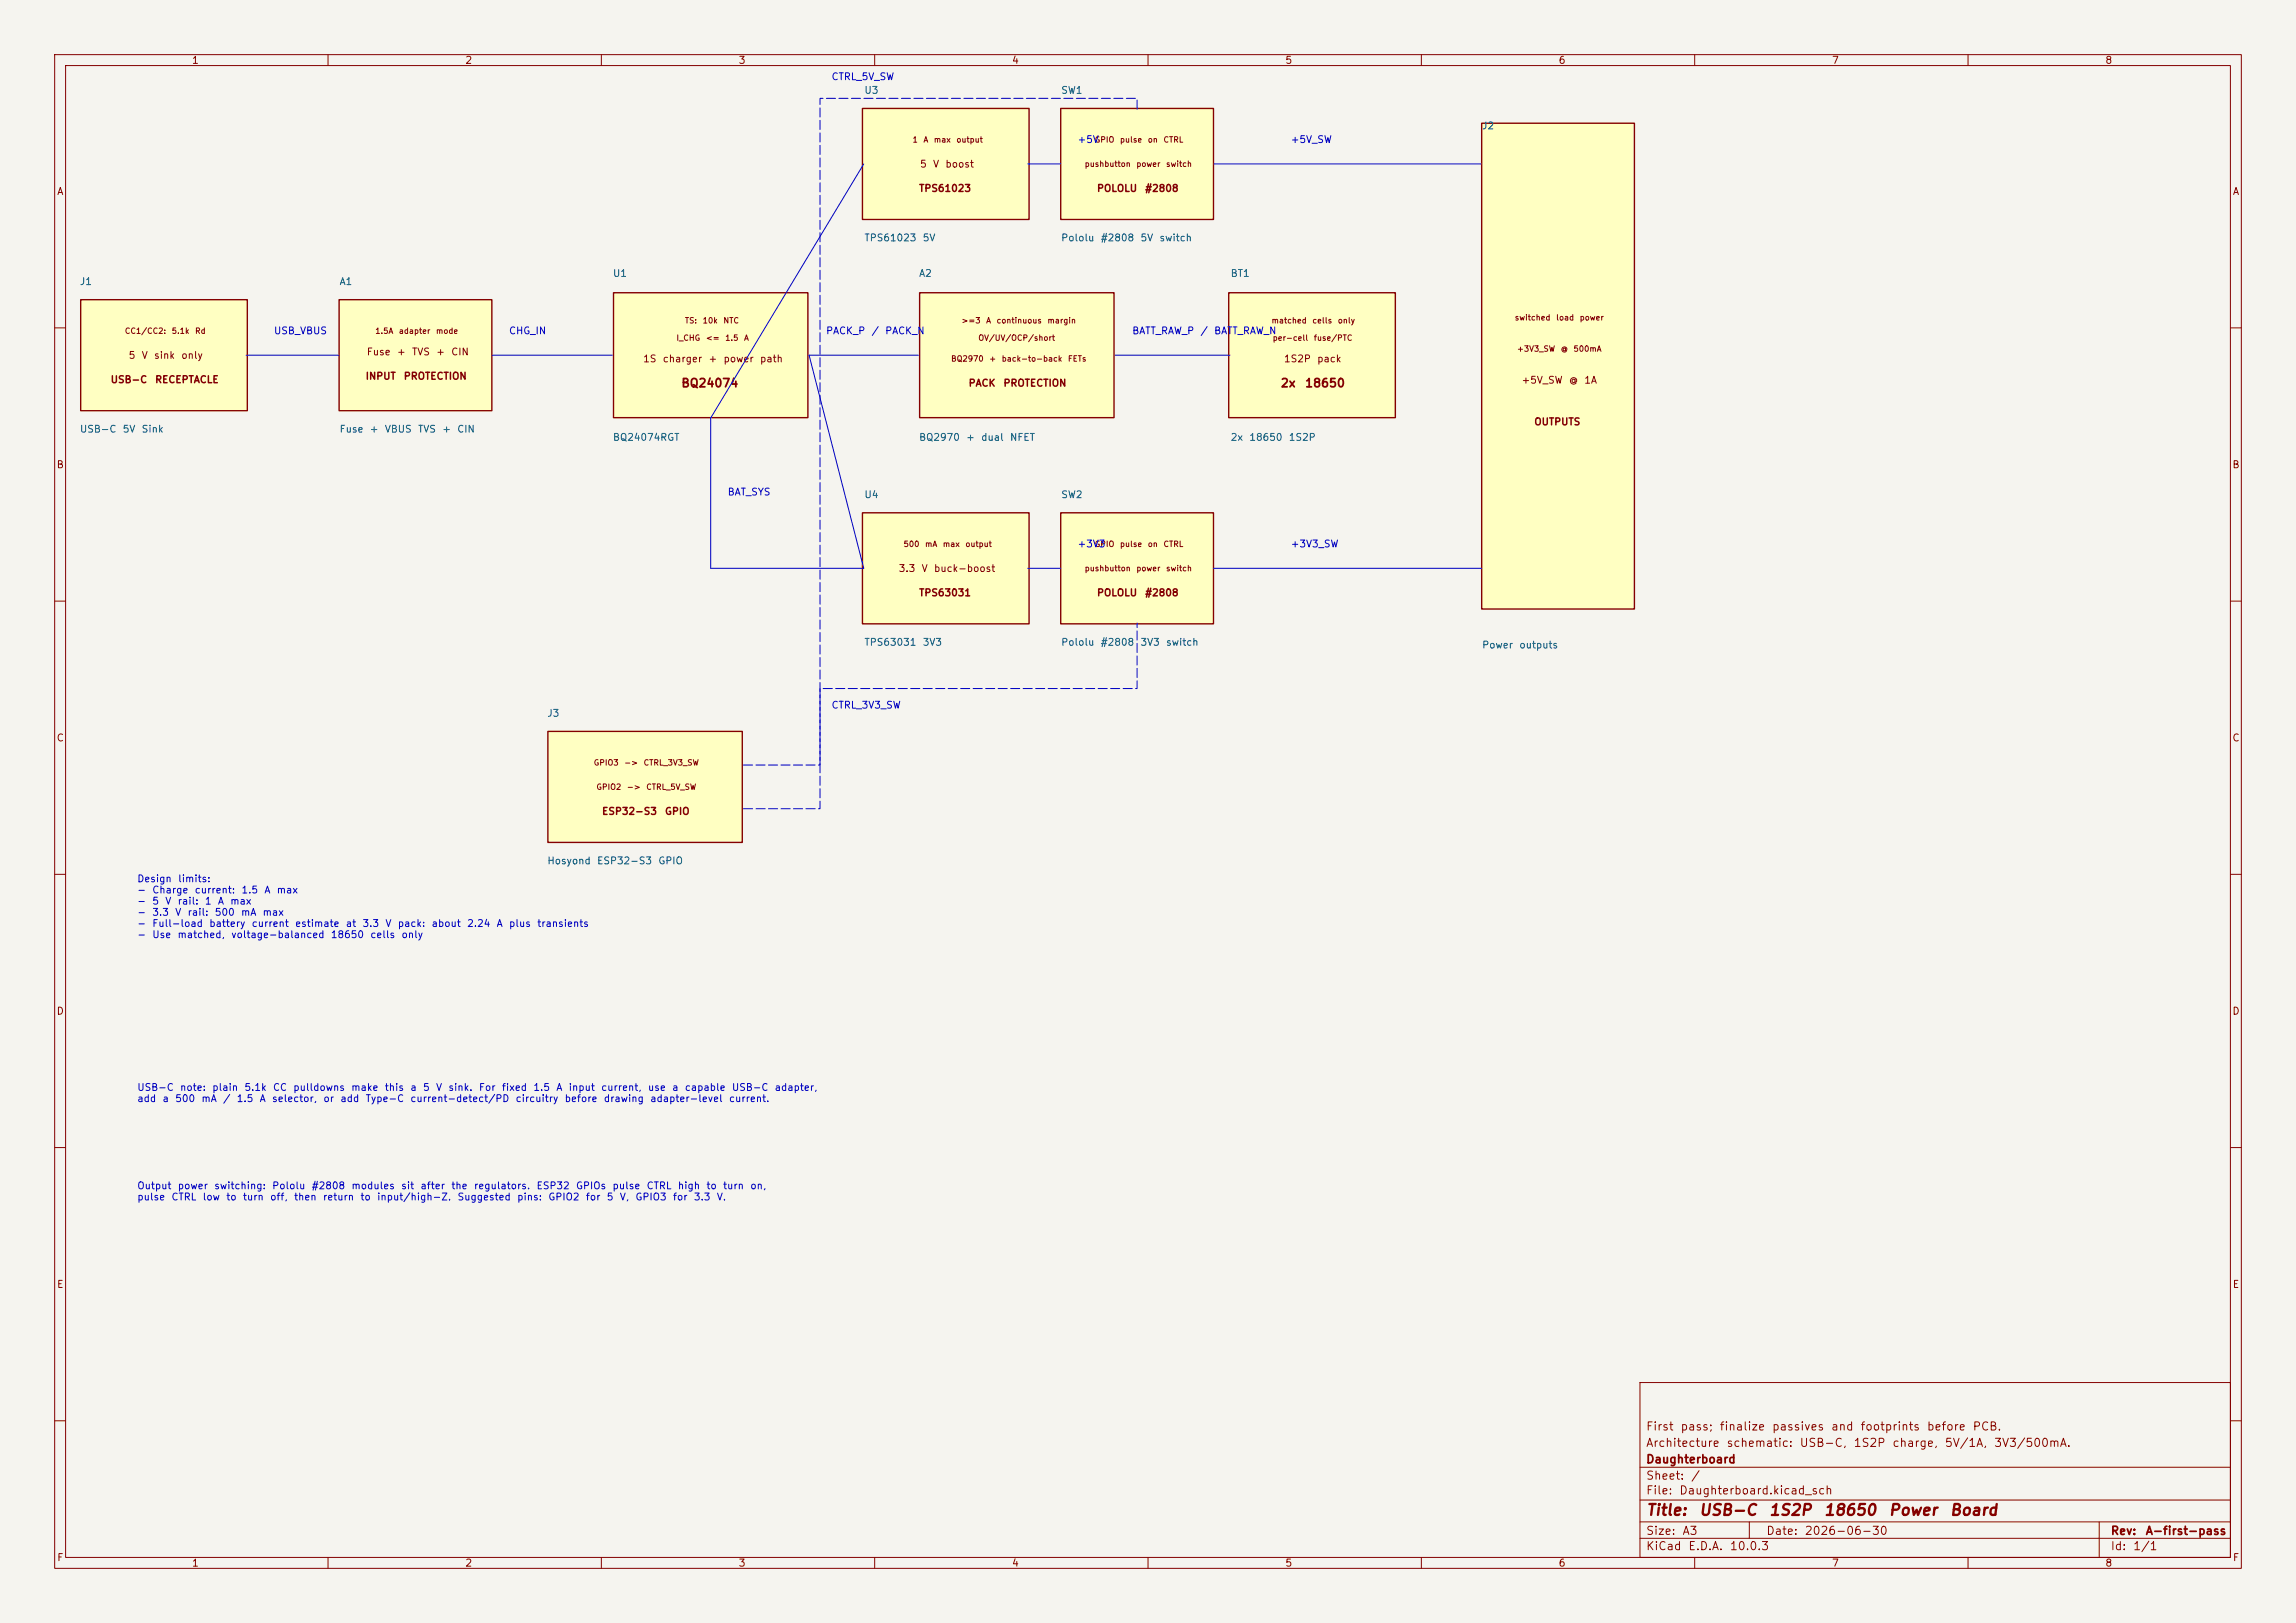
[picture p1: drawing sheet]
<svg xmlns="http://www.w3.org/2000/svg" width="420mm" height="297mm" viewBox="0 0 420 297" stroke-linecap="round" stroke-linejoin="round" font-family="sans-serif">
<defs><g id="words">
<g font-size="2" fill="#840000">
<text x="301" y="277.8">Title:</text>
<text x="310.7" y="277.8">USB-C</text>
<text x="323.5" y="277.8">1S2P</text>
<text x="333.5" y="277.8">18650</text>
<text x="345.3" y="277.8">Power</text>
<text x="356.5" y="277.8">Board</text>
</g>
<g font-size="1.5" fill="#840000">
<text x="124.5" y="71.2">BQ24074</text>
<text x="234.1" y="71.2">2x</text>
<text x="238.6" y="71.2">18650</text>
<text x="301" y="262.1">First</text>
<text x="307.3" y="262.1">pass;</text>
<text x="314.4" y="262.1">finalize</text>
<text x="324" y="262.1">passives</text>
<text x="334.8" y="262.1">and</text>
<text x="340.2" y="262.1">footprints</text>
<text x="352.4" y="262.1">before</text>
<text x="360.7" y="262.1">PCB.</text>
<text x="301" y="268.1">Daughterboard</text>
<text x="301" y="265.1">Architecture</text>
<text x="315.7" y="265.1">schematic:</text>
<text x="329.1" y="265.1">USB-C,</text>
<text x="339" y="265.1">1S2P</text>
<text x="346" y="265.1">charge,</text>
<text x="355.6" y="265.1">5V/1A,</text>
<text x="364.6" y="265.1">3V3/500mA.</text>
<text x="301" y="273.8">File:</text>
<text x="301" y="271.1">Sheet:</text>
<text x="307.1" y="273.8">Daughterboard.kicad_sch</text>
<text x="309.2" y="271.1">/</text>
<text x="301" y="281.2">Size:</text>
<text x="307.6" y="281.2">A3</text>
<text x="323" y="281.2">Date:</text>
<text x="330" y="281.2">2026-06-30</text>
<text x="386" y="281.2">Rev:</text>
<text x="392.4" y="281.2">A-first-pass</text>
<text x="301" y="284">KiCad</text>
<text x="308.7" y="284">E.D.A.</text>
<text x="316.3" y="284">10.0.3</text>
<text x="386" y="284">Id:</text>
<text x="390.1" y="284">1/1</text>
</g>
<g font-size="1.3" fill="#840000">
<text x="35" y="12">1</text>
<text x="85" y="12">2</text>
<text x="135" y="12">3</text>
<text x="185" y="12">4</text>
<text x="235" y="12">5</text>
<text x="285" y="12">6</text>
<text x="335" y="12">7</text>
<text x="385" y="12">8</text>
<text x="10.3" y="36">A</text>
<text x="168" y="35.4">TPS61023</text>
<text x="168.2" y="31">5</text>
<text x="170.6" y="31">V</text>
<text x="172.8" y="31">boost</text>
<text x="200.5" y="35.4">POLOLU</text>
<text x="209.3" y="35.4">#2808</text>
<text x="408.3" y="36">A</text>
<text x="23.4" y="66">5</text>
<text x="25.8" y="66">V</text>
<text x="28.1" y="66">sink</text>
<text x="33" y="66">only</text>
<text x="67" y="65.3">Fuse</text>
<text x="72.5" y="65.3">+</text>
<text x="75.2" y="65.3">TVS</text>
<text x="79.7" y="65.3">+</text>
<text x="82.4" y="65.3">CIN</text>
<text x="20.1" y="70.4">USB-C</text>
<text x="28.3" y="70.4">RECEPTACLE</text>
<text x="66.8" y="69.8">INPUT</text>
<text x="73.7" y="69.8">PROTECTION</text>
<text x="117.5" y="66.6">1S</text>
<text x="121.1" y="66.6">charger</text>
<text x="129.5" y="66.6">+</text>
<text x="132.2" y="66.6">power</text>
<text x="138.9" y="66.6">path</text>
<text x="177.1" y="71.1">PACK</text>
<text x="183.4" y="71.1">PROTECTION</text>
<text x="234.8" y="66.6">1S2P</text>
<text x="240.8" y="66.6">pack</text>
<text x="278.2" y="70.5">+5V_SW</text>
<text x="286.9" y="70.5">@</text>
<text x="289.7" y="70.5">1A</text>
<text x="280.5" y="78.1">OUTPUTS</text>
<text x="10.3" y="86">B</text>
<text x="408.2" y="86">B</text>
<text x="164.3" y="105">3.3</text>
<text x="168.5" y="105">V</text>
<text x="170.7" y="105">buck-boost</text>
<text x="168" y="109.4">TPS63031</text>
<text x="200.5" y="109.4">POLOLU</text>
<text x="209.3" y="109.4">#2808</text>
<text x="10.3" y="136">C</text>
<text x="408.2" y="136">C</text>
<text x="110" y="149.4">ESP32-S3</text>
<text x="121.5" y="149.4">GPIO</text>
<text x="10.3" y="186">D</text>
<text x="408.2" y="186">D</text>
<text x="10.3" y="236">E</text>
<text x="408.3" y="236">E</text>
<text x="10.3" y="286">F</text>
<text x="35" y="287">1</text>
<text x="85" y="287">2</text>
<text x="135" y="287">3</text>
<text x="185" y="287">4</text>
<text x="235" y="287">5</text>
<text x="285" y="287">6</text>
<text x="335" y="287">7</text>
<text x="385" y="287">8</text>
<text x="408.3" y="286">F</text>
</g>
<g font-size="1.3" fill="#0000c2">
<text x="152" y="15">CTRL_5V_SW</text>
<text x="197" y="26.5">+5V</text>
<text x="236" y="26.5">+5V_SW</text>
<text x="50" y="61.5">USB_VBUS</text>
<text x="93" y="61.5">CHG_IN</text>
<text x="151" y="61.5">PACK_P</text>
<text x="159.3" y="61.5">/</text>
<text x="161.8" y="61.5">PACK_N</text>
<text x="207" y="61.5">BATT_RAW_P</text>
<text x="219.5" y="61.5">/</text>
<text x="222" y="61.5">BATT_RAW_N</text>
<text x="133" y="91">BAT_SYS</text>
<text x="197" y="100.5">+3V3</text>
<text x="236" y="100.5">+3V3_SW</text>
<text x="152" y="130">CTRL_3V3_SW</text>
<text x="25" y="161.8">Design</text>
<text x="32.5" y="161.8">limits:</text>
<text x="25" y="163.8">-</text>
<text x="25" y="165.8">-</text>
<text x="25" y="167.9">-</text>
<text x="27.7" y="163.8">Charge</text>
<text x="27.7" y="165.8">5</text>
<text x="27.7" y="167.9">3.3</text>
<text x="30.1" y="165.8">V</text>
<text x="31.9" y="167.9">V</text>
<text x="32.4" y="165.8">rail:</text>
<text x="34.2" y="167.9">rail:</text>
<text x="35.5" y="163.8">current:</text>
<text x="37.4" y="165.8">1</text>
<text x="39.2" y="167.9">500</text>
<text x="39.7" y="165.8">A</text>
<text x="42" y="165.8">max</text>
<text x="44" y="167.9">mA</text>
<text x="44.1" y="163.8">1.5</text>
<text x="47.9" y="167.9">max</text>
<text x="48.2" y="163.8">A</text>
<text x="50.5" y="163.8">max</text>
<text x="25" y="169.9">-</text>
<text x="25" y="172">-</text>
<text x="27.7" y="169.9">Full-load</text>
<text x="27.7" y="172">Use</text>
<text x="32.4" y="172">matched,</text>
<text x="38.2" y="169.9">battery</text>
<text x="42.2" y="172">voltage-balanced</text>
<text x="45.9" y="169.9">current</text>
<text x="53.9" y="169.9">estimate</text>
<text x="60.4" y="172">18650</text>
<text x="63.1" y="169.9">at</text>
<text x="66.2" y="169.9">3.3</text>
<text x="67.6" y="172">cells</text>
<text x="70.4" y="169.9">V</text>
<text x="72.6" y="169.9">pack:</text>
<text x="73.3" y="172">only</text>
<text x="78.8" y="169.9">about</text>
<text x="85.3" y="169.9">2.24</text>
<text x="90.7" y="169.9">A</text>
<text x="93" y="169.9">plus</text>
<text x="98.2" y="169.9">transients</text>
<text x="25" y="199.9">USB-C</text>
<text x="25" y="202">add</text>
<text x="29.6" y="202">a</text>
<text x="31.9" y="202">500</text>
<text x="32.8" y="199.9">note:</text>
<text x="36.7" y="202">mA</text>
<text x="38.7" y="199.9">plain</text>
<text x="40.7" y="202">/</text>
<text x="43.2" y="202">1.5</text>
<text x="44.6" y="199.9">5.1k</text>
<text x="47.4" y="202">A</text>
<text x="49.6" y="202">selector,</text>
<text x="49.8" y="199.9">CC</text>
<text x="53.5" y="199.9">pulldowns</text>
<text x="59" y="202">or</text>
<text x="62.1" y="202">add</text>
<text x="64.1" y="199.9">make</text>
<text x="66.8" y="202">Type-C</text>
<text x="70.3" y="199.9">this</text>
<text x="74.9" y="199.9">a</text>
<text x="75" y="202">current-detect/PD</text>
<text x="77.3" y="199.9">5</text>
<text x="79.6" y="199.9">V</text>
<text x="81.9" y="199.9">sink.</text>
<text x="87.5" y="199.9">For</text>
<text x="91.7" y="199.9">fixed</text>
<text x="94.2" y="202">circuitry</text>
<text x="97.5" y="199.9">1.5</text>
<text x="101.6" y="199.9">A</text>
<text x="103.2" y="202">before</text>
<text x="103.9" y="199.9">input</text>
<text x="109.9" y="199.9">current,</text>
<text x="110.3" y="202">drawing</text>
<text x="118.4" y="199.9">use</text>
<text x="118.8" y="202">adapter-level</text>
<text x="122.8" y="199.9">a</text>
<text x="125.2" y="199.9">capable</text>
<text x="133.2" y="202">current.</text>
<text x="133.8" y="199.9">USB-C</text>
<text x="141.6" y="199.9">adapter,</text>
<text x="25" y="217.9">Output</text>
<text x="25" y="220">pulse</text>
<text x="31.3" y="220">CTRL</text>
<text x="32.4" y="217.9">power</text>
<text x="37" y="220">low</text>
<text x="39.1" y="217.9">switching:</text>
<text x="41.3" y="220">to</text>
<text x="44.3" y="220">turn</text>
<text x="49.3" y="220">off,</text>
<text x="49.7" y="217.9">Pololu</text>
<text x="53.7" y="220">then</text>
<text x="56.9" y="217.9">#2808</text>
<text x="59" y="220">return</text>
<text x="64.2" y="217.9">modules</text>
<text x="65.8" y="220">to</text>
<text x="68.9" y="220">input/high-Z.</text>
<text x="73.3" y="217.9">sit</text>
<text x="76.8" y="217.9">after</text>
<text x="82.4" y="217.9">the</text>
<text x="83.6" y="220">Suggested</text>
<text x="86.6" y="217.9">regulators.</text>
<text x="94.5" y="220">pins:</text>
<text x="98" y="217.9">ESP32</text>
<text x="100.2" y="220">GPIO2</text>
<text x="105.2" y="217.9">GPIOs</text>
<text x="107" y="220">for</text>
<text x="110.9" y="220">5</text>
<text x="111.9" y="217.9">pulse</text>
<text x="113.3" y="220">V,</text>
<text x="116.1" y="220">GPIO3</text>
<text x="118.2" y="217.9">CTRL</text>
<text x="123" y="220">for</text>
<text x="123.9" y="217.9">high</text>
<text x="126.8" y="220">3.3</text>
<text x="129.1" y="217.9">to</text>
<text x="131" y="220">V.</text>
<text x="132.1" y="217.9">turn</text>
<text x="137.1" y="217.9">on,</text>
</g>
<g font-size="1.3" fill="#006464">
<text x="158" y="17.5">U3</text>
<text x="194" y="17.5">SW1</text>
<text x="271" y="24">J2</text>
<text x="158" y="44.5">TPS61023</text>
<text x="168.7" y="44.5">5V</text>
<text x="194" y="44.5">Pololu</text>
<text x="201.2" y="44.5">#2808</text>
<text x="208.5" y="44.5">5V</text>
<text x="212" y="44.5">switch</text>
<text x="14.5" y="52.5">J1</text>
<text x="62" y="52.5">A1</text>
<text x="112" y="51">U1</text>
<text x="168" y="51">A2</text>
<text x="225" y="51">BT1</text>
<text x="14.5" y="79.5">USB-C</text>
<text x="22.3" y="79.5">5V</text>
<text x="25.8" y="79.5">Sink</text>
<text x="62" y="79.5">Fuse</text>
<text x="67.5" y="79.5">+</text>
<text x="70.3" y="79.5">VBUS</text>
<text x="76.3" y="79.5">TVS</text>
<text x="80.8" y="79.5">+</text>
<text x="83.5" y="79.5">CIN</text>
<text x="112" y="81">BQ24074RGT</text>
<text x="168" y="81">BQ2970</text>
<text x="176.6" y="81">+</text>
<text x="179.4" y="81">dual</text>
<text x="184.6" y="81">NFET</text>
<text x="225" y="81">2x</text>
<text x="228.4" y="81">18650</text>
<text x="235.6" y="81">1S2P</text>
<text x="158" y="91.5">U4</text>
<text x="194" y="91.5">SW2</text>
<text x="158" y="118.5">TPS63031</text>
<text x="168.7" y="118.5">3V3</text>
<text x="194" y="118.5">Pololu</text>
<text x="201.2" y="118.5">#2808</text>
<text x="208.5" y="118.5">3V3</text>
<text x="213.2" y="118.5">switch</text>
<text x="271" y="119">Power</text>
<text x="277.8" y="119">outputs</text>
<text x="100" y="131.5">J3</text>
<text x="100" y="158.5">Hosyond</text>
<text x="109.1" y="158.5">ESP32-S3</text>
<text x="120.3" y="158.5">GPIO</text>
</g>
<g font-size="1" fill="#840000">
<text x="166.8" y="26.3">1</text>
<text x="168.8" y="26.3">A</text>
<text x="170.7" y="26.3">max</text>
<text x="174.8" y="26.3">output</text>
<text x="200.2" y="26.3">GPIO</text>
<text x="204.8" y="26.3">pulse</text>
<text x="209.9" y="26.3">on</text>
<text x="212.7" y="26.3">CTRL</text>
<text x="198.3" y="30.8">pushbutton</text>
<text x="207.8" y="30.8">power</text>
<text x="213.2" y="30.8">switch</text>
<text x="125.2" y="59.4">TS:</text>
<text x="128.4" y="59.4">10k</text>
<text x="132.2" y="59.4">NTC</text>
<text x="175.8" y="59.4">&gt;=3</text>
<text x="180.3" y="59.4">A</text>
<text x="182.2" y="59.4">continuous</text>
<text x="191.5" y="59.4">margin</text>
<text x="232.5" y="59.4">matched</text>
<text x="240" y="59.4">cells</text>
<text x="244.6" y="59.4">only</text>
<text x="277" y="58.9">switched</text>
<text x="284.5" y="58.9">load</text>
<text x="288.9" y="58.9">power</text>
<text x="22.7" y="61.3">CC1/CC2:</text>
<text x="31.3" y="61.3">5.1k</text>
<text x="35.6" y="61.3">Rd</text>
<text x="68.5" y="61.3">1.5A</text>
<text x="72.9" y="61.3">adapter</text>
<text x="79.6" y="61.3">mode</text>
<text x="123.6" y="62.6">I_CHG</text>
<text x="129" y="62.6">&lt;=</text>
<text x="132.6" y="62.6">1.5</text>
<text x="136" y="62.6">A</text>
<text x="178.9" y="62.6">OV/UV/OCP/short</text>
<text x="232.7" y="62.6">per-cell</text>
<text x="240.2" y="62.6">fuse/PTC</text>
<text x="277.4" y="64.6">+3V3_SW</text>
<text x="285.4" y="64.6">@</text>
<text x="287.7" y="64.6">500mA</text>
<text x="173.9" y="66.4">BQ2970</text>
<text x="180.9" y="66.4">+</text>
<text x="183.1" y="66.4">back-to-back</text>
<text x="195.2" y="66.4">FETs</text>
<text x="165.2" y="100.3">500</text>
<text x="169.1" y="100.3">mA</text>
<text x="172.4" y="100.3">max</text>
<text x="176.5" y="100.3">output</text>
<text x="200.2" y="100.3">GPIO</text>
<text x="204.8" y="100.3">pulse</text>
<text x="209.9" y="100.3">on</text>
<text x="212.7" y="100.3">CTRL</text>
<text x="198.3" y="104.8">pushbutton</text>
<text x="207.8" y="104.8">power</text>
<text x="213.2" y="104.8">switch</text>
<text x="108.5" y="140.3">GPIO3</text>
<text x="114.1" y="140.3">-&gt;</text>
<text x="117.6" y="140.3">CTRL_3V3_SW</text>
<text x="109" y="144.8">GPIO2</text>
<text x="114.6" y="144.8">-&gt;</text>
<text x="118.1" y="144.8">CTRL_5V_SW</text>
</g>
</g></defs>
<path d="M0 0h420v297h-420z" fill="#f5f4ef" stroke="#f5f4ef" stroke-width=".18"/>
<g fill="none" stroke="#840000" stroke-width=".18">
<path d="M10 10h400v277h-400zM12 12h396v273h-396zM60 10v2M110 10v2M160 10v2M210 10v2M260 10v2M310 10v2M360 10v2M10 60h2M408 60h2M10 110h2"/>
<path d="M408 110h2M10 160h2M408 160h2M10 210h2M408 210h2M300 253h108v32h-108zM10 260h2M300 278.5h108M300 274.5h108M300 268.5h108M320 278.5v3M384 278.5v6.5"/>
<path d="M408 260h2M60 285v2M110 285v2M160 285v2M210 285v2M260 285v2M300 281.5h108M310 285v2M360 285v2"/>
</g>
<path d="M271 22.6h28v88.9h-28z" fill="#ffffc2"/>
<path d="M271 22.6h28v88.9h-28z" fill="none" stroke="#840000" stroke-width=".25"/>
<path d="M194 19.8h28v20.4h-28z" fill="#ffffc2"/>
<path d="M194 19.8h28v20.4h-28z" fill="none" stroke="#840000" stroke-width=".25"/>
<path d="M157.8 19.8h30.4v20.4h-30.4z" fill="#ffffc2"/>
<path d="M157.8 19.8h30.4v20.4h-30.4z" fill="none" stroke="#840000" stroke-width=".25"/>
<path d="M168.2 53.6h35.6v22.8h-35.6z" fill="#ffffc2"/>
<path d="M168.2 53.6h35.6v22.8h-35.6z" fill="none" stroke="#840000" stroke-width=".25"/>
<path d="M224.8 53.6h30.4v22.8h-30.4z" fill="#ffffc2"/>
<path d="M224.8 53.6h30.4v22.8h-30.4z" fill="none" stroke="#840000" stroke-width=".25"/>
<path d="M14.8 54.8h30.4v20.4h-30.4z" fill="#ffffc2"/>
<path d="M14.8 54.8h30.4v20.4h-30.4z" fill="none" stroke="#840000" stroke-width=".25"/>
<path d="M62 54.8h28v20.4h-28z" fill="#ffffc2"/>
<path d="M62 54.8h28v20.4h-28z" fill="none" stroke="#840000" stroke-width=".25"/>
<path d="M112.2 53.6h35.6v22.8h-35.6z" fill="#ffffc2"/>
<path d="M112.2 53.6h35.6v22.8h-35.6z" fill="none" stroke="#840000" stroke-width=".25"/>
<path d="M157.8 93.8h30.4v20.4h-30.4z" fill="#ffffc2"/>
<path d="M157.8 93.8h30.4v20.4h-30.4z" fill="none" stroke="#840000" stroke-width=".25"/>
<path d="M194 93.8h28v20.4h-28z" fill="#ffffc2"/>
<path d="M194 93.8h28v20.4h-28z" fill="none" stroke="#840000" stroke-width=".25"/>
<path d="M100.2 133.8h35.6v20.4h-35.6z" fill="#ffffc2"/>
<path d="M100.2 133.8h35.6v20.4h-35.6z" fill="none" stroke="#840000" stroke-width=".25"/>
<path d="M158 30l-28 46.5v27.5h28l-10-39h20M188 30h6M222 30h49M45 65h17M90 65h22M204 65h21M188 104h6M222 104h49" fill="none" stroke="#0000c2" stroke-width=".18"/>
<path d="M136 140h14v-122h58v2M136 148h14v-22h58v-12" fill="none" stroke="#0000c2" stroke-width=".18" stroke-dasharray="1.7 .6"/>
<use href="#words"/>
</svg>
